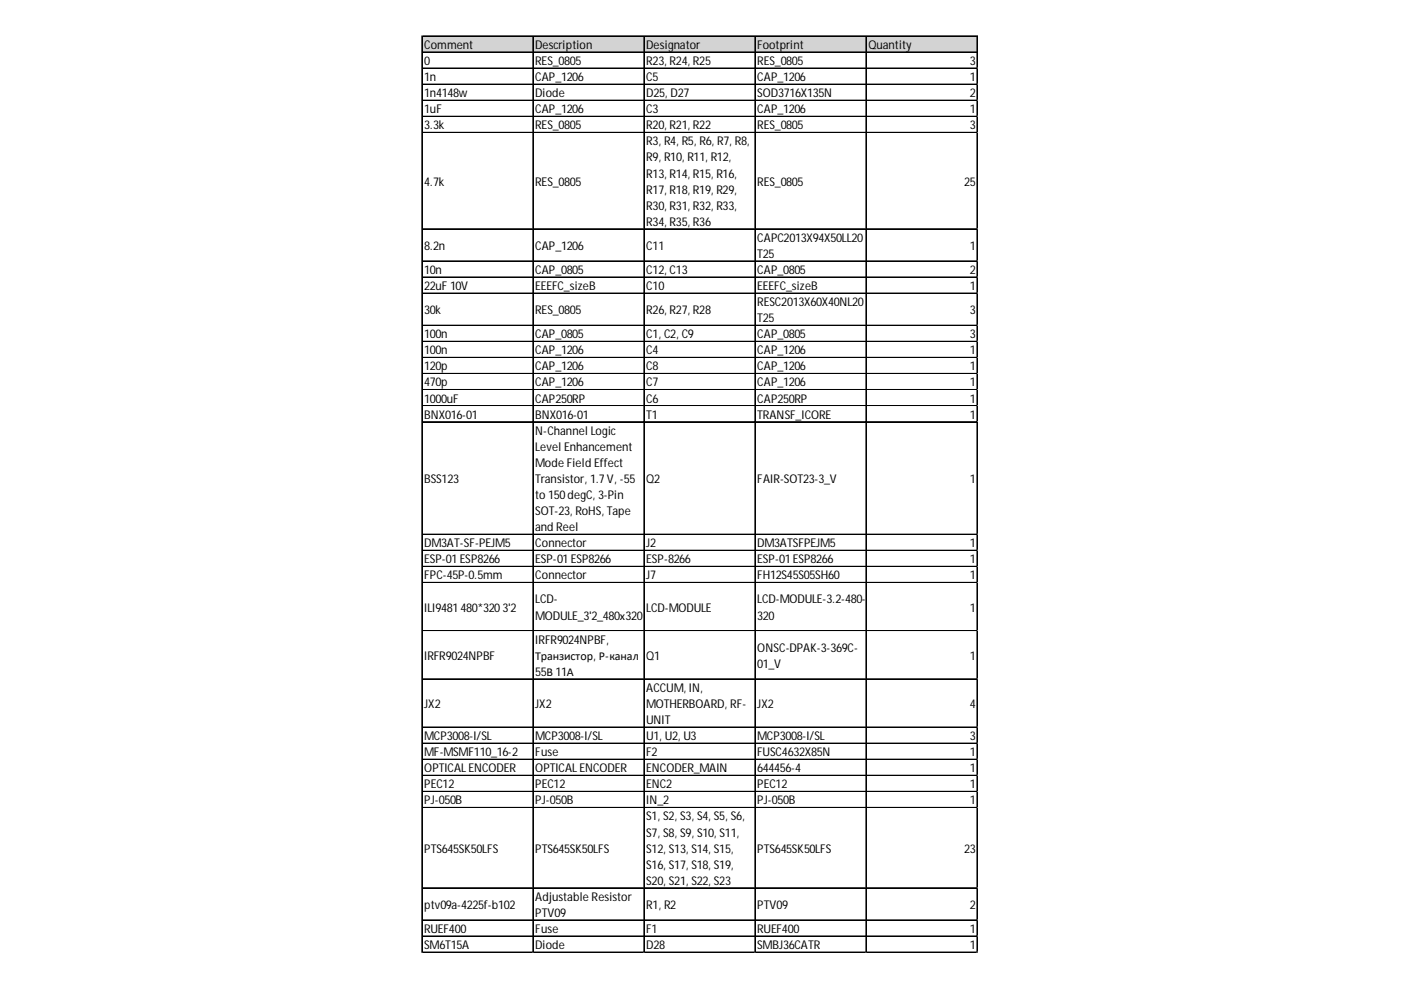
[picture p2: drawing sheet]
<svg xmlns="http://www.w3.org/2000/svg" width="297mm" height="210mm" viewBox="0 0 297 210" stroke-linecap="round" stroke-linejoin="round" font-family="sans-serif">
<defs><g id="words">
<g font-size="2.6">
<text x="90" y="10.4">Comment</text>
<text x="113.5" y="10.4">Description</text>
<text x="137" y="10.4">Designator</text>
<text x="160.6" y="10.4">Footprint</text>
<text x="184.1" y="10.4">Quantity</text>
<text x="90" y="13.8">0</text>
<text x="90" y="17.2">1n</text>
<text x="113.5" y="13.8">RES_0805</text>
<text x="113.5" y="17.2">CAP_1206</text>
<text x="137" y="13.8">R23, R24, R25</text>
<text x="137" y="17.2">C5</text>
<text x="160.6" y="13.8">RES_0805</text>
<text x="160.6" y="17.2">CAP_1206</text>
<text x="205.6" y="13.8">3</text>
<text x="205.6" y="17.2">1</text>
<text x="90" y="20.6">1n4148w</text>
<text x="113.5" y="20.6">Diode</text>
<text x="137" y="20.6">D25, D27</text>
<text x="160.6" y="20.6">SOD3716X135N</text>
<text x="205.6" y="20.6">2</text>
<text x="90" y="24">1uF</text>
<text x="90" y="27.4">3.3k</text>
<text x="113.5" y="24">CAP_1206</text>
<text x="113.5" y="27.4">RES_0805</text>
<text x="137" y="24">C3</text>
<text x="137" y="27.4">R20, R21, R22</text>
<text x="160.6" y="24">CAP_1206</text>
<text x="160.6" y="27.4">RES_0805</text>
<text x="205.6" y="24">1</text>
<text x="205.6" y="27.4">3</text>
<text x="137" y="30.8">R3, R4, R5, R6, R7, R8,</text>
<text x="137" y="34.2">R9, R10, R11, R12,</text>
<text x="90" y="39.3">4.7k</text>
<text x="113.5" y="39.3">RES_0805</text>
<text x="137" y="37.6">R13, R14, R15, R16,</text>
<text x="137" y="41">R17, R18, R19, R29,</text>
<text x="160.6" y="39.3">RES_0805</text>
<text x="204.4" y="39.3">25</text>
<text x="137" y="44.5">R30, R31, R32, R33,</text>
<text x="137" y="47.9">R34, R35, R36</text>
<text x="90" y="53">8.2n</text>
<text x="113.5" y="53">CAP_1206</text>
<text x="137" y="53">C11</text>
<text x="160.6" y="51.3">CAPC2013X94X50LL20</text>
<text x="205.6" y="53">1</text>
<text x="90" y="58.1">10n</text>
<text x="113.5" y="58.1">CAP_0805</text>
<text x="137" y="58.1">C12, C13</text>
<text x="160.6" y="54.7">T25</text>
<text x="160.6" y="58.1">CAP_0805</text>
<text x="205.6" y="58.1">2</text>
<text x="90" y="61.5">22uF 10V</text>
<text x="113.5" y="61.5">EEEFC_sizeB</text>
<text x="137" y="61.5">C10</text>
<text x="160.6" y="61.5">EEEFC_sizeB</text>
<text x="160.6" y="64.9">RESC2013X60X40NL20</text>
<text x="205.6" y="61.5">1</text>
<text x="90" y="66.6">30k</text>
<text x="90" y="71.7">100n</text>
<text x="113.5" y="66.6">RES_0805</text>
<text x="113.5" y="71.7">CAP_0805</text>
<text x="137" y="66.6">R26, R27, R28</text>
<text x="137" y="71.7">C1, C2, C9</text>
<text x="160.6" y="68.3">T25</text>
<text x="160.6" y="71.7">CAP_0805</text>
<text x="205.6" y="66.6">3</text>
<text x="205.6" y="71.7">3</text>
<text x="90" y="75.1">100n</text>
<text x="113.5" y="75.1">CAP_1206</text>
<text x="137" y="75.1">C4</text>
<text x="160.6" y="75.1">CAP_1206</text>
<text x="205.6" y="75.1">1</text>
<text x="90" y="78.5">120p</text>
<text x="90" y="81.9">470p</text>
<text x="113.5" y="78.5">CAP_1206</text>
<text x="113.5" y="81.9">CAP_1206</text>
<text x="137" y="78.5">C8</text>
<text x="137" y="81.9">C7</text>
<text x="160.6" y="78.5">CAP_1206</text>
<text x="160.6" y="81.9">CAP_1206</text>
<text x="205.6" y="78.5">1</text>
<text x="205.6" y="81.9">1</text>
<text x="90" y="85.4">1000uF</text>
<text x="90" y="88.8">BNX016-01</text>
<text x="113.5" y="85.4">CAP250RP</text>
<text x="113.5" y="88.8">BNX016-01</text>
<text x="137" y="85.4">C6</text>
<text x="137" y="88.8">T1</text>
<text x="160.6" y="85.4">CAP250RP</text>
<text x="160.6" y="88.8">TRANSF_ICORE</text>
<text x="205.6" y="85.4">1</text>
<text x="205.6" y="88.8">1</text>
<text x="113.5" y="92.2">N-Channel Logic</text>
<text x="113.5" y="95.6">Level Enhancement</text>
<text x="113.5" y="99">Mode Field Effect</text>
<text x="90" y="102.4">BSS123</text>
<text x="113.5" y="102.4">Transistor, 1.7V, -55</text>
<text x="113.5" y="105.8">to 150degC, 3-Pin</text>
<text x="137" y="102.4">Q2</text>
<text x="160.6" y="102.4">FAIR-SOT23-3_V</text>
<text x="205.6" y="102.4">1</text>
<text x="113.5" y="109.2">SOT-23, RoHS, Tape</text>
<text x="113.5" y="112.6">and Reel</text>
<text x="90" y="116">DM3AT-SF-PEJM5</text>
<text x="90" y="119.4">ESP-01ESP8266</text>
<text x="113.5" y="116">Connector</text>
<text x="113.5" y="119.4">ESP-01ESP8266</text>
<text x="137" y="116">J2</text>
<text x="137" y="119.4">ESP-8266</text>
<text x="160.6" y="116">DM3ATSFPEJM5</text>
<text x="160.6" y="119.4">ESP-01ESP8266</text>
<text x="205.6" y="116">1</text>
<text x="205.6" y="119.4">1</text>
<text x="90" y="122.8">FPC-45P-0.5mm</text>
<text x="113.5" y="122.8">Connector</text>
<text x="137" y="122.8">J7</text>
<text x="160.6" y="122.8">FH12S45S05SH60</text>
<text x="205.6" y="122.8">1</text>
<text x="90" y="129.7">ILI9481480*3203'2</text>
<text x="113.5" y="127.9">LCD-</text>
<text x="113.5" y="131.4">MODULE_3'2_480х320</text>
<text x="137" y="129.7">LCD-MODULE</text>
<text x="160.6" y="127.9">LCD-MODULE-3.2-480-</text>
<text x="160.6" y="131.4">320</text>
<text x="205.6" y="129.7">1</text>
<text x="113.5" y="136.5">IRFR9024NPBF,</text>
<text x="90" y="139.9">IRFR9024NPBF</text>
<text x="113.5" y="139.9">Транзистор, Р-канал</text>
<text x="113.5" y="143.3">55В 11А</text>
<text x="137" y="139.9">Q1</text>
<text x="160.6" y="138.2">ONSC-DPAK-3-369C-</text>
<text x="160.6" y="141.6">01_V</text>
<text x="205.6" y="139.9">1</text>
<text x="137" y="146.7">ACCUM, IN,</text>
<text x="90" y="150.1">JX2</text>
<text x="113.5" y="150.1">JX2</text>
<text x="137" y="150.1">MOTHERBOARD, RF-</text>
<text x="137" y="153.5">UNIT</text>
<text x="160.6" y="150.1">JX2</text>
<text x="205.6" y="150.1">4</text>
<text x="90" y="156.9">MCP3008-I/SL</text>
<text x="90" y="160.3">MF-MSMF110_16-2</text>
<text x="113.5" y="156.9">MCP3008-I/SL</text>
<text x="113.5" y="160.3">Fuse</text>
<text x="137" y="156.9">U1, U2, U3</text>
<text x="137" y="160.3">F2</text>
<text x="160.6" y="156.9">MCP3008-I/SL</text>
<text x="160.6" y="160.3">FUSC4632X85N</text>
<text x="205.6" y="156.9">3</text>
<text x="205.6" y="160.3">1</text>
<text x="90" y="163.7">OPTICAL ENCODER</text>
<text x="90" y="167.1">PEC12</text>
<text x="113.5" y="163.7">OPTICAL ENCODER</text>
<text x="113.5" y="167.1">PEC12</text>
<text x="137" y="163.7">ENCODER_MAIN</text>
<text x="137" y="167.1">ENC2</text>
<text x="160.6" y="163.7">644456-4</text>
<text x="160.6" y="167.1">PEC12</text>
<text x="205.6" y="163.7">1</text>
<text x="205.6" y="167.1">1</text>
<text x="90" y="170.5">PJ-050B</text>
<text x="113.5" y="170.5">PJ-050B</text>
<text x="137" y="170.5">IN_2</text>
<text x="137" y="174">S1, S2, S3, S4, S5, S6,</text>
<text x="160.6" y="170.5">PJ-050B</text>
<text x="205.6" y="170.5">1</text>
<text x="137" y="177.4">S7, S8, S9, S10, S11,</text>
<text x="90" y="180.8">PTS645SK50LFS</text>
<text x="113.5" y="180.8">PTS645SK50LFS</text>
<text x="137" y="180.8">S12, S13, S14, S15,</text>
<text x="137" y="184.2">S16, S17, S18, S19,</text>
<text x="160.6" y="180.8">PTS645SK50LFS</text>
<text x="204.4" y="180.8">23</text>
<text x="113.5" y="191">Adjustable Resistor</text>
<text x="137" y="187.6">S20, S21, S22, S23</text>
<text x="90" y="192.7">ptv09a-4225f-b102</text>
<text x="90" y="197.8">RUEF400</text>
<text x="113.5" y="194.4">PTV09</text>
<text x="113.5" y="197.8">Fuse</text>
<text x="137" y="192.7">R1, R2</text>
<text x="137" y="197.8">F1</text>
<text x="160.6" y="192.7">PTV09</text>
<text x="160.6" y="197.8">RUEF400</text>
<text x="205.6" y="192.7">2</text>
<text x="205.6" y="197.8">1</text>
<text x="90" y="201.2">SM6T15A</text>
<text x="113.5" y="201.2">Diode</text>
<text x="137" y="201.2">D28</text>
<text x="160.6" y="201.2">SMBJ36CATR</text>
<text x="205.6" y="201.2">1</text>
</g>
</g></defs>
<path d="M89.6 7.7h117.8v3.5h-117.8z" fill="#d3d3d3"/>
<g fill="none" stroke="#000" stroke-width=".21">
<path d="M89.4 7.6v194.4M89.5 7.6v194.4M89.6 7.6h117.7M89.6 7.7h117.7M89.6 11h117.7M89.6 11.1h117.7M89.6 14.4h117.7M89.6 14.5h117.7M89.6 17.8h117.7M89.6 17.9h117.7M113 7.8v194.2M113.1 7.8v194.2"/>
<path d="M136.5 7.8v194.2M136.6 7.8v194.2M160.1 7.8v194.2M183.6 7.8v194.2M183.7 7.8v194.2M207.1 7.8v194.2M207.2 7.8v194.2M89.6 21.2h117.7M89.6 21.3h117.7M89.6 24.6h117.7M89.6 24.7h117.7M89.6 28.1h117.7"/>
<path d="M89.6 48.5h117.7M89.6 48.6h117.7M89.6 55.3h117.7M89.6 55.4h117.7M89.6 58.7h117.7M89.6 58.8h117.7M89.6 62.1h117.7M89.6 62.2h117.7M89.6 68.9h117.7M89.6 69h117.7M89.6 72.4h117.7M89.6 75.8h117.7"/>
<path d="M89.6 79.2h117.7M89.6 79.3h117.7M89.6 82.6h117.7M89.6 82.7h117.7M89.6 86h117.7M89.6 86.1h117.7M89.6 89.4h117.7M89.6 89.5h117.7M89.6 113.2h117.7M89.6 113.3h117.7M89.6 116.7h117.7M89.6 120.1h117.7"/>
<path d="M89.6 123.5h117.7M89.6 123.6h117.7M89.6 133.7h117.7M89.6 133.8h117.7M89.6 143.9h117.7M89.6 144h117.7M89.6 154.1h117.7M89.6 154.2h117.7M89.6 157.5h117.7M89.6 157.6h117.7M89.6 161h117.7M89.6 164.4h117.7"/>
<path d="M89.6 164.5h117.7M89.6 167.8h117.7M89.6 167.9h117.7M89.6 171.2h117.7M89.6 171.3h117.7M89.6 188.2h117.7M89.6 188.3h117.7M89.6 195h117.7M89.6 195.1h117.7M89.6 198.4h117.7M89.6 198.5h117.7M89.6 201.9h117.7"/>
</g>
<path d="M89.4 202v.1" fill="none" stroke="#d4d4d4" stroke-width=".21"/>
<path d="M89.4 202l.2 .1z" fill="#d4d4d4"/>
<path d="M113 202v.1" fill="none" stroke="#d4d4d4" stroke-width=".21"/>
<path d="M113 202l.1 .1z" fill="#d4d4d4"/>
<path d="M136.5 202v.1" fill="none" stroke="#d4d4d4" stroke-width=".21"/>
<path d="M136.5 202l.2 .1z" fill="#d4d4d4"/>
<path d="M160.1 202v.1" fill="none" stroke="#d4d4d4" stroke-width=".21"/>
<path d="M160.1 202l.1 .1z" fill="#d4d4d4"/>
<path d="M183.6 202v.1" fill="none" stroke="#d4d4d4" stroke-width=".21"/>
<path d="M183.6 202l.2 .1z" fill="#d4d4d4"/>
<path d="M207.1 202v.1" fill="none" stroke="#d4d4d4" stroke-width=".21"/>
<path d="M207.1 202l.2 .1z" fill="#d4d4d4"/>
<path d="M207.3 14.4h.1" fill="none" stroke="#d4d4d4" stroke-width=".21"/>
<path d="M207.3 14.4l.1 .2z" fill="#d4d4d4"/>
<path d="M207.3 17.8h.1" fill="none" stroke="#d4d4d4" stroke-width=".21"/>
<path d="M207.3 17.8l.1 .2z" fill="#d4d4d4"/>
<path d="M207.3 21.2h.1" fill="none" stroke="#d4d4d4" stroke-width=".21"/>
<path d="M207.3 21.2l.1 .2z" fill="#d4d4d4"/>
<path d="M207.3 24.6h.1" fill="none" stroke="#d4d4d4" stroke-width=".21"/>
<path d="M207.3 24.6l.1 .2z" fill="#d4d4d4"/>
<path d="M207.3 28.1h.1" fill="none" stroke="#d4d4d4" stroke-width=".21"/>
<path d="M207.3 28.1l.1 .1z" fill="#d4d4d4"/>
<path d="M207.3 48.5h.1" fill="none" stroke="#d4d4d4" stroke-width=".21"/>
<path d="M207.3 48.5l.1 .2z" fill="#d4d4d4"/>
<path d="M207.3 55.3h.1" fill="none" stroke="#d4d4d4" stroke-width=".21"/>
<path d="M207.3 55.3l.1 .2z" fill="#d4d4d4"/>
<path d="M207.3 58.7h.1" fill="none" stroke="#d4d4d4" stroke-width=".21"/>
<path d="M207.3 58.7l.1 .2z" fill="#d4d4d4"/>
<path d="M207.3 62.1h.1" fill="none" stroke="#d4d4d4" stroke-width=".21"/>
<path d="M207.3 62.1l.1 .2z" fill="#d4d4d4"/>
<path d="M207.3 68.9h.1" fill="none" stroke="#d4d4d4" stroke-width=".21"/>
<path d="M207.3 68.9l.1 .2z" fill="#d4d4d4"/>
<path d="M207.3 72.4h.1" fill="none" stroke="#d4d4d4" stroke-width=".21"/>
<path d="M207.3 72.4l.1 .1z" fill="#d4d4d4"/>
<path d="M207.3 75.8h.1" fill="none" stroke="#d4d4d4" stroke-width=".21"/>
<path d="M207.3 75.8l.1 .1z" fill="#d4d4d4"/>
<path d="M207.3 79.2h.1" fill="none" stroke="#d4d4d4" stroke-width=".21"/>
<path d="M207.3 79.2l.1 .1z" fill="#d4d4d4"/>
<path d="M207.3 82.6h.1" fill="none" stroke="#d4d4d4" stroke-width=".21"/>
<path d="M207.3 82.6l.1 .1z" fill="#d4d4d4"/>
<path d="M207.3 86h.1" fill="none" stroke="#d4d4d4" stroke-width=".21"/>
<path d="M207.3 86l.1 .2z" fill="#d4d4d4"/>
<path d="M207.3 89.4h.1" fill="none" stroke="#d4d4d4" stroke-width=".21"/>
<path d="M207.3 89.4l.1 .2z" fill="#d4d4d4"/>
<path d="M207.3 113.2h.1" fill="none" stroke="#d4d4d4" stroke-width=".21"/>
<path d="M207.3 113.2l.1 .2z" fill="#d4d4d4"/>
<path d="M207.3 116.7h.1" fill="none" stroke="#d4d4d4" stroke-width=".21"/>
<path d="M207.3 116.7l.1 .1z" fill="#d4d4d4"/>
<path d="M207.3 120.1h.1" fill="none" stroke="#d4d4d4" stroke-width=".21"/>
<path d="M207.3 120.1l.1 .1z" fill="#d4d4d4"/>
<path d="M207.3 123.5h.1" fill="none" stroke="#d4d4d4" stroke-width=".21"/>
<path d="M207.3 123.5l.1 .1z" fill="#d4d4d4"/>
<path d="M207.3 133.7h.1" fill="none" stroke="#d4d4d4" stroke-width=".21"/>
<path d="M207.3 133.7l.1 .2z" fill="#d4d4d4"/>
<path d="M207.3 143.9h.1" fill="none" stroke="#d4d4d4" stroke-width=".21"/>
<path d="M207.3 143.9l.1 .2z" fill="#d4d4d4"/>
<path d="M207.3 154.1h.1" fill="none" stroke="#d4d4d4" stroke-width=".21"/>
<path d="M207.3 154.1l.1 .2z" fill="#d4d4d4"/>
<path d="M207.3 157.5h.1" fill="none" stroke="#d4d4d4" stroke-width=".21"/>
<path d="M207.3 157.5l.1 .2z" fill="#d4d4d4"/>
<path d="M207.3 161h.1" fill="none" stroke="#d4d4d4" stroke-width=".21"/>
<path d="M207.3 161l.1 .1z" fill="#d4d4d4"/>
<path d="M207.3 164.4h.1" fill="none" stroke="#d4d4d4" stroke-width=".21"/>
<path d="M207.3 164.4l.1 .1z" fill="#d4d4d4"/>
<path d="M207.3 167.8h.1" fill="none" stroke="#d4d4d4" stroke-width=".21"/>
<path d="M207.3 167.8l.1 .1z" fill="#d4d4d4"/>
<path d="M207.3 171.2h.1" fill="none" stroke="#d4d4d4" stroke-width=".21"/>
<path d="M207.3 171.2l.1 .2z" fill="#d4d4d4"/>
<path d="M207.3 188.2h.1" fill="none" stroke="#d4d4d4" stroke-width=".21"/>
<path d="M207.3 188.2l.1 .2z" fill="#d4d4d4"/>
<path d="M207.3 195h.1" fill="none" stroke="#d4d4d4" stroke-width=".21"/>
<path d="M207.3 195l.1 .2z" fill="#d4d4d4"/>
<path d="M207.3 198.4h.1" fill="none" stroke="#d4d4d4" stroke-width=".21"/>
<path d="M207.3 198.4l.1 .2z" fill="#d4d4d4"/>
<path d="M207.3 201.9h.1" fill="none" stroke="#d4d4d4" stroke-width=".21"/>
<path d="M207.3 201.9l.1 .1z" fill="#d4d4d4"/>
<use href="#words"/>
</svg>
